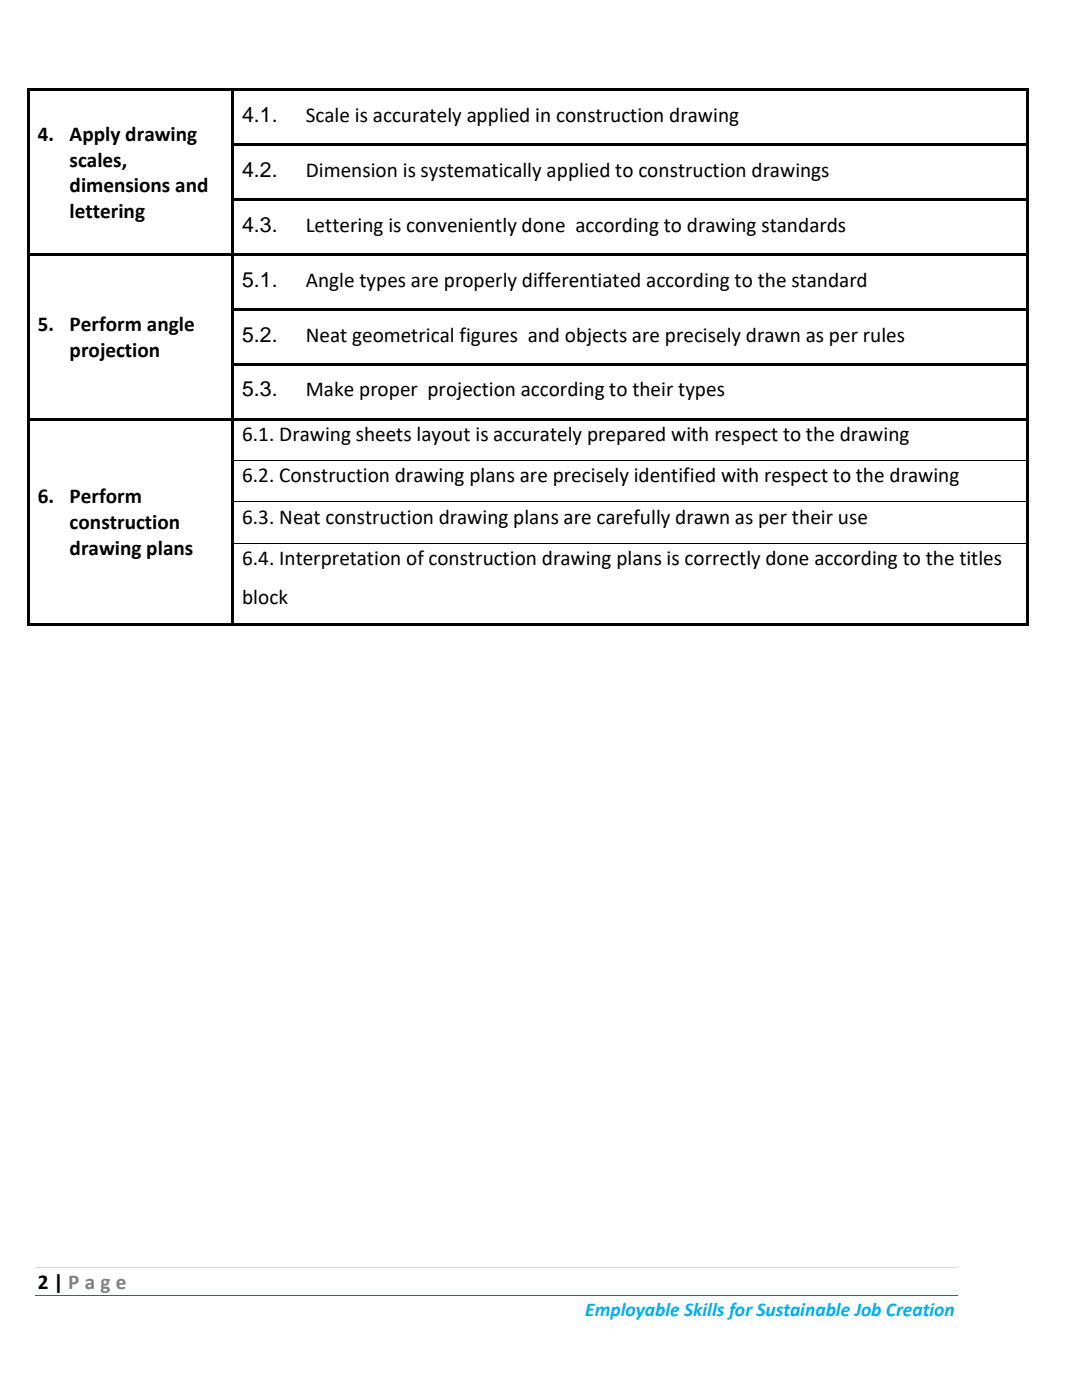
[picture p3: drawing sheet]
<svg xmlns="http://www.w3.org/2000/svg" width="216mm" height="279mm" viewBox="0 0 216 279" stroke-linecap="round" stroke-linejoin="round" font-family="sans-serif">
<defs><g id="words">
<g font-size="4.2">
<text x="7.5" y="28.1">4.</text>
<text x="13.9" y="28.1">Apply drawing</text>
<text x="48.3" y="24.3">4.1.</text>
<text x="61" y="24.3">Scale is accurately applied in construction drawing</text>
<text x="13.9" y="33.2">scales,</text>
<text x="48.3" y="35.3">4.2.</text>
<text x="61" y="35.3">Dimension is systematically applied to construction drawings</text>
<text x="13.9" y="38.4">dimensions and</text>
<text x="13.9" y="43.6">lettering</text>
<text x="48.3" y="46.3">4.3.</text>
<text x="61" y="46.3">Lettering is conveniently done according to drawing standards</text>
<text x="48.3" y="57.2">5.1.</text>
<text x="61" y="57.2">Angle types are properly differentiated according to the standard</text>
<text x="7.5" y="66.1">5.</text>
<text x="13.9" y="66.1">Perform angle</text>
<text x="13.9" y="71.3">projection</text>
<text x="48.3" y="68.2">5.2.</text>
<text x="61" y="68.2">Neat geometrical figures and objects are precisely drawn as per rules</text>
<text x="48.3" y="79.1">5.3.</text>
<text x="61" y="79.1">Make proper projection according to their types</text>
<text x="48.3" y="88">6.1. Drawing sheets layout is accurately prepared with respect to the drawing</text>
<text x="7.5" y="100.4">6.</text>
<text x="13.9" y="100.4">Perform</text>
<text x="48.3" y="96.3">6.2. Construction drawing plans are precisely identified with respect to the drawing</text>
<text x="13.9" y="105.6">construction</text>
<text x="48.3" y="104.6">6.3. Neat construction drawing plans are carefully drawn as per their use</text>
<text x="13.9" y="110.8">drawing plans</text>
<text x="48.3" y="112.8">6.4. Interpretation of construction drawing plans is correctly done according to the titles</text>
<text x="48.3" y="120.6">block</text>
<text x="7.5" y="257.3">2 | P a g e</text>
</g>
<text font-size="3.9" fill="#00b0f0" x="116.8" y="262.7">Employable Skills for Sustainable Job Creation</text>
</g></defs>
<path d="M7 252.9h184" fill="none" stroke="#d9d9d9" stroke-width=".2"/>
<path d="M7 258.6h184" fill="none" stroke="#0070c0" stroke-width=".2"/>
<g fill="#000">
<path d="M5.4 17.7h.5v.5h-.5z" fill-rule="evenodd"/>
<path d="M5.4 17.7h.5v.5h-.5z" fill-rule="evenodd"/>
<path d="M5.9 17.7h40.3v.5h-40.3z" fill-rule="evenodd"/>
<path d="M46.2 18.2h.5z" fill-rule="evenodd"/>
<path d="M46.2 17.7h.5v.5h-.5z" fill-rule="evenodd"/>
<path d="M46.7 17.7h158.1v.5h-158.1z" fill-rule="evenodd"/>
<path d="M204.8 17.7h.5v.5h-.5z" fill-rule="evenodd"/>
<path d="M204.8 17.7h.5v.5h-.5z" fill-rule="evenodd"/>
<path d="M5.4 18.2h.5v10.4h-.5z" fill-rule="evenodd"/>
<path d="M5.4 28.6h.5v.6h-.5z" fill-rule="evenodd"/>
<path d="M5.4 29.2h.5v10.4h-.5z" fill-rule="evenodd"/>
<path d="M46.2 18.2h.5v10.4h-.5z" fill-rule="evenodd"/>
<path d="M46.2 28.6h.5v.6h-.5z" fill-rule="evenodd"/>
<path d="M46.2 29.2h.5v10.4h-.5z" fill-rule="evenodd"/>
<path d="M46.7 28.6h158.1v.5h-158.1z" fill-rule="evenodd"/>
<path d="M204.8 18.2h.5v10.4h-.5z" fill-rule="evenodd"/>
<path d="M204.8 28.6h.5v.6h-.5z" fill-rule="evenodd"/>
<path d="M204.8 29.2h.5v10.4h-.5z" fill-rule="evenodd"/>
<path d="M5.4 39.6h.5v.5h-.5z" fill-rule="evenodd"/>
<path d="M5.4 40.1h.5v10.5h-.5z" fill-rule="evenodd"/>
<path d="M5.4 50.6h.5v.5h-.5z" fill-rule="evenodd"/>
<path d="M5.9 50.6h40.3v.5h-40.3z" fill-rule="evenodd"/>
<path d="M46.2 39.6h.5v.5h-.5z" fill-rule="evenodd"/>
<path d="M46.2 40.1h.5v10.5h-.5z" fill-rule="evenodd"/>
<path d="M46.2 50.6h.5v.5h-.5z" fill-rule="evenodd"/>
<path d="M46.7 39.6h158.1v.5h-158.1z" fill-rule="evenodd"/>
<path d="M46.7 50.6h158.1v.5h-158.1z" fill-rule="evenodd"/>
<path d="M204.8 39.6h.5v.5h-.5z" fill-rule="evenodd"/>
<path d="M204.8 40.1h.5v10.5h-.5z" fill-rule="evenodd"/>
<path d="M204.8 50.6h.5v.5h-.5z" fill-rule="evenodd"/>
<path d="M5.4 51.1h.5v10.4h-.5z" fill-rule="evenodd"/>
<path d="M5.4 61.5h.5v.6h-.5z" fill-rule="evenodd"/>
<path d="M5.4 62.1h.5v10.4h-.5z" fill-rule="evenodd"/>
<path d="M5.4 72.5h.5v.5h-.5z" fill-rule="evenodd"/>
<path d="M46.2 51.1h.5v10.4h-.5z" fill-rule="evenodd"/>
<path d="M46.2 61.5h.5v.6h-.5z" fill-rule="evenodd"/>
<path d="M46.2 62.1h.5v10.4h-.5z" fill-rule="evenodd"/>
<path d="M46.2 72.5h.5v.5h-.5z" fill-rule="evenodd"/>
<path d="M46.7 61.5h158.1v.5h-158.1z" fill-rule="evenodd"/>
<path d="M46.7 72.5h158.1v.5h-158.1z" fill-rule="evenodd"/>
<path d="M204.8 51.1h.5v10.4h-.5z" fill-rule="evenodd"/>
<path d="M204.8 61.5h.5v.6h-.5z" fill-rule="evenodd"/>
<path d="M204.8 62.1h.5v10.4h-.5z" fill-rule="evenodd"/>
<path d="M204.8 72.5h.5v.5h-.5z" fill-rule="evenodd"/>
<path d="M5.4 73h.5v10.4h-.5z" fill-rule="evenodd"/>
<path d="M5.4 83.4h.5v.6h-.5z" fill-rule="evenodd"/>
<path d="M5.4 84h.5v7.8h-.5z" fill-rule="evenodd"/>
<path d="M5.4 91.8h.5v.5h-.5z" fill-rule="evenodd"/>
<path d="M5.9 83.4h40.3v.6h-40.3z" fill-rule="evenodd"/>
<path d="M46.2 73h.5v10.4h-.5z" fill-rule="evenodd"/>
<path d="M46.2 83.4h.5v.6h-.5z" fill-rule="evenodd"/>
<path d="M46.2 84h.5v7.8h-.5z" fill-rule="evenodd"/>
<path d="M46.2 91.8h.5v.5h-.5z" fill-rule="evenodd"/>
<path d="M46.7 83.4h158.1v.6h-158.1z" fill-rule="evenodd"/>
<path d="M204.8 73h.5v10.4h-.5z" fill-rule="evenodd"/>
<path d="M204.8 83.4h.5v.6h-.5z" fill-rule="evenodd"/>
<path d="M204.8 84h.5v7.8h-.5z" fill-rule="evenodd"/>
<path d="M204.8 91.8h.5v.5h-.5z" fill-rule="evenodd"/>
<path d="M5.4 92.3h.5v7.7h-.5z" fill-rule="evenodd"/>
<path d="M5.4 100h.5v.6h-.5z" fill-rule="evenodd"/>
<path d="M5.4 100.6h.5v7.7h-.5z" fill-rule="evenodd"/>
<path d="M5.4 108.3h.5v.6h-.5z" fill-rule="evenodd"/>
<path d="M46.2 92.3h.5v7.7h-.5z" fill-rule="evenodd"/>
<path d="M46.2 100h.5v.6h-.5z" fill-rule="evenodd"/>
<path d="M46.2 100.6h.5v7.7h-.5z" fill-rule="evenodd"/>
<path d="M46.2 108.3h.5v.6h-.5z" fill-rule="evenodd"/>
<path d="M204.8 92.3h.5v7.7h-.5z" fill-rule="evenodd"/>
<path d="M204.8 100h.5v.6h-.5z" fill-rule="evenodd"/>
<path d="M204.8 100.6h.5v7.7h-.5z" fill-rule="evenodd"/>
<path d="M204.8 108.3h.5v.6h-.5z" fill-rule="evenodd"/>
<path d="M5.4 108.9h.5v15.5h-.5z" fill-rule="evenodd"/>
<path d="M5.4 124.4h.5v.5h-.5z" fill-rule="evenodd"/>
<path d="M5.4 124.4h.5v.5h-.5z" fill-rule="evenodd"/>
<path d="M5.9 124.4h40.3v.5h-40.3z" fill-rule="evenodd"/>
<path d="M46.2 108.9h.5v15.5h-.5z" fill-rule="evenodd"/>
<path d="M46.2 124.4h.5v.5h-.5z" fill-rule="evenodd"/>
<path d="M46.7 124.4h158.1v.5h-158.1z" fill-rule="evenodd"/>
<path d="M204.8 108.9h.5v15.5h-.5z" fill-rule="evenodd"/>
<path d="M204.8 124.4h.5v.5h-.5z" fill-rule="evenodd"/>
<path d="M204.8 124.4h.5v.5h-.5z" fill-rule="evenodd"/>
</g>
<path d="M46.7 91.8h158.1M46.7 100.1h158.1M46.7 108.4h158.1" fill="none" stroke="#000" stroke-width=".2"/>
<use href="#words"/>
</svg>
